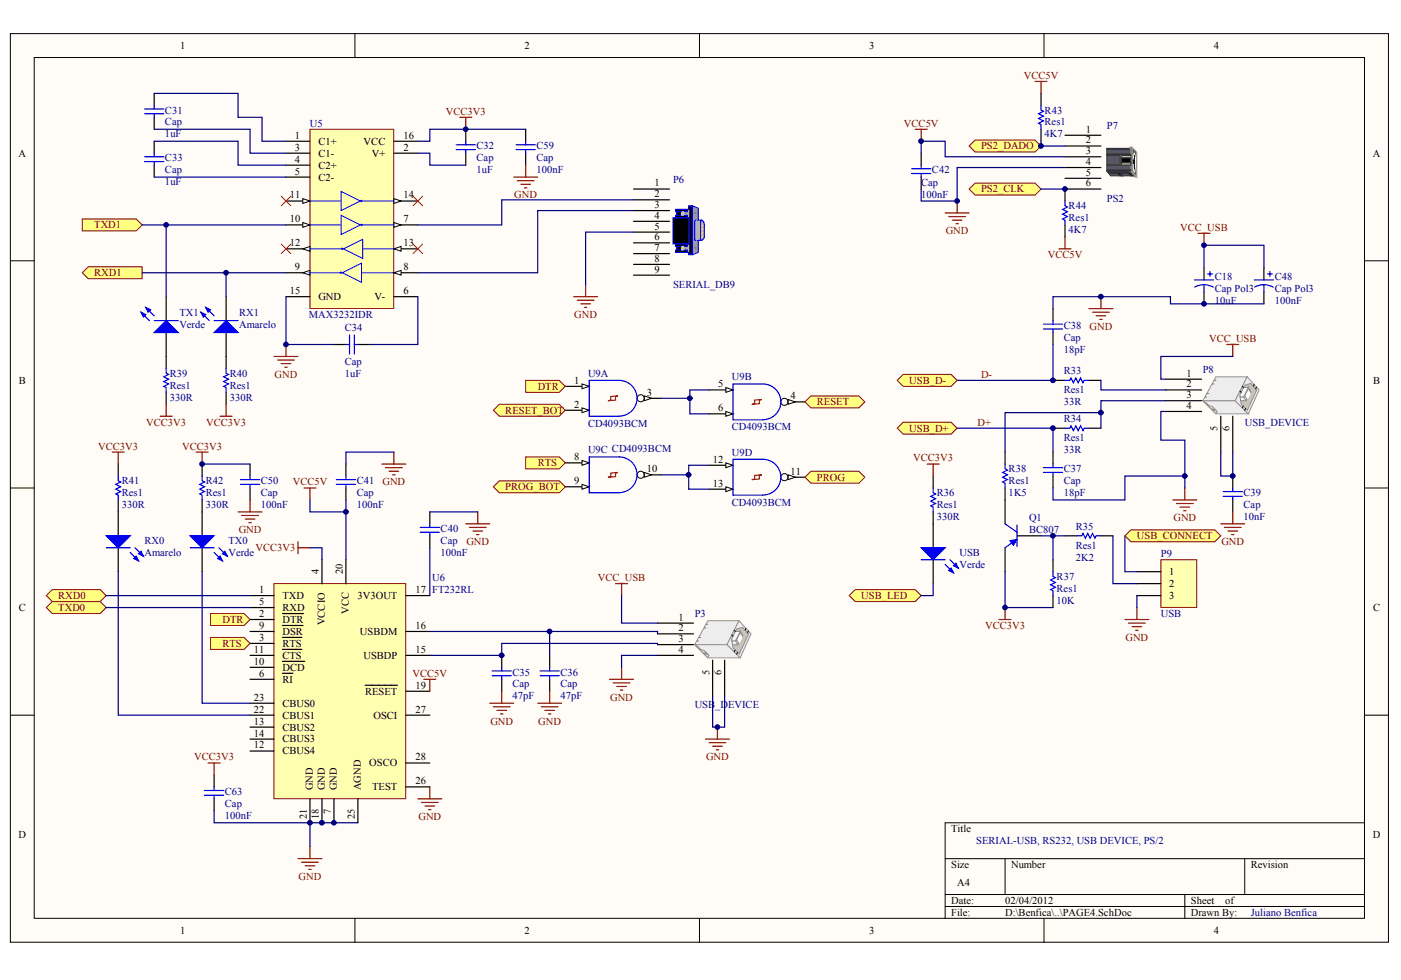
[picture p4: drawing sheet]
<svg xmlns="http://www.w3.org/2000/svg" width="289mm" height="202mm" viewBox="0 0 289 202" stroke-linecap="round" stroke-linejoin="round" font-family="sans-serif">
<defs><g id="words">
<g font-size="2.2">
<text x="37.1" y="10.1">1</text>
<text x="108.2" y="10.1">2</text>
<text x="179.2" y="10.1">3</text>
<text x="250.3" y="10.1">4</text>
<text x="60.8" y="28.6">1</text>
<text x="65.7" y="29.8">C1+</text>
<text x="75" y="29.8">VCC</text>
<text x="83.2" y="28.6">16</text>
<text x="224" y="27.4">1</text>
<text x="224" y="29.6">2</text>
<text x="3.8" y="32.3">A</text>
<text x="60.8" y="33.5">4</text>
<text x="60.8" y="31.1">3</text>
<text x="60.8" y="36">5</text>
<text x="65.7" y="34.8">C2+</text>
<text x="65.7" y="32.3">C1-</text>
<text x="76.7" y="32.3">V+</text>
<text x="83.2" y="31.1">2</text>
<text x="224" y="31.8">3</text>
<text x="224" y="34">4</text>
<text x="283.1" y="32.3">A</text>
<text x="59.7" y="40.9">11</text>
<text x="65.7" y="37.2">C2-</text>
<text x="83.2" y="40.9">14</text>
<text x="135" y="38.5">1</text>
<text x="135" y="40.7">2</text>
<text x="224" y="36.2">5</text>
<text x="224" y="38.5">6</text>
<text x="59.7" y="45.9">10</text>
<text x="83.2" y="45.9">7</text>
<text x="135" y="42.9">3</text>
<text x="135" y="45.1">4</text>
<text x="135" y="47.3">5</text>
<text x="59.7" y="50.8">12</text>
<text x="83.2" y="50.8">13</text>
<text x="135" y="49.6">6</text>
<text x="135" y="51.8">7</text>
<text x="60.8" y="55.7">9</text>
<text x="83.2" y="55.7">8</text>
<text x="135" y="54">8</text>
<text x="135" y="56.2">9</text>
<text x="59.7" y="60.7">15</text>
<text x="65.7" y="61.9">GND</text>
<text x="77.2" y="61.9">V-</text>
<text x="83.2" y="60.7">6</text>
<text x="244.7" y="77.7">1</text>
<text x="3.9" y="79.2">B</text>
<text x="118.4" y="79.2">1</text>
<text x="133.4" y="81.6">3</text>
<text x="148.1" y="79.9">5</text>
<text x="163" y="82.4">4</text>
<text x="244.7" y="79.9">2</text>
<text x="244.7" y="82.1">3</text>
<text x="283.2" y="79.2">B</text>
<text x="118.4" y="84.1">2</text>
<text x="148.1" y="84.8">6</text>
<text x="244.7" y="84.3">4</text>
<text x="118.4" y="94.9">8</text>
<text x="147" y="95.4">12</text>
<text x="118.4" y="99.9">9</text>
<text x="133.4" y="97.4">10</text>
<text x="147" y="100.4">13</text>
<text x="163" y="97.9">11</text>
<text x="241.1" y="118.6">1</text>
<text x="53.4" y="124.8">5</text>
<text x="53.4" y="122.3">1</text>
<text x="58.2" y="123.6">TXD</text>
<text x="73.7" y="123.6">3V3OUT</text>
<text x="85.7" y="122.3">17</text>
<text x="241.1" y="121.1">2</text>
<text x="241.1" y="123.6">3</text>
<text x="3.9" y="126">C</text>
<text x="53.4" y="129.7">9</text>
<text x="53.4" y="127.3">2</text>
<text x="58.2" y="126">RXD</text>
<text x="58.2" y="131">DSR</text>
<text x="58.2" y="128.5">DTR</text>
<text x="74.2" y="131">USBDM</text>
<text x="85.7" y="129.7">16</text>
<text x="139.9" y="128">1</text>
<text x="139.9" y="130.2">2</text>
<text x="283.2" y="126">C</text>
<text x="52.3" y="137.1">10</text>
<text x="52.3" y="134.7">11</text>
<text x="53.4" y="132.2">3</text>
<text x="58.2" y="135.9">CTS</text>
<text x="58.2" y="133.4">RTS</text>
<text x="75" y="135.9">USBDP</text>
<text x="85.7" y="134.7">15</text>
<text x="139.9" y="132.4">3</text>
<text x="139.9" y="134.7">4</text>
<text x="53.4" y="139.6">6</text>
<text x="58.2" y="140.8">RI</text>
<text x="58.2" y="138.4">DCD</text>
<text x="75.3" y="143.3">RESET</text>
<text x="85.7" y="142.1">19</text>
<text x="52.3" y="149.4">13</text>
<text x="52.3" y="147">22</text>
<text x="52.3" y="144.5">23</text>
<text x="58.2" y="148.2">CBUS1</text>
<text x="58.2" y="145.8">CBUS0</text>
<text x="77" y="148.2">OSCI</text>
<text x="85.7" y="147">27</text>
<text x="52.3" y="154.4">12</text>
<text x="52.3" y="151.9">14</text>
<text x="58.2" y="155.6">CBUS4</text>
<text x="58.2" y="150.7">CBUS2</text>
<text x="58.2" y="153.1">CBUS3</text>
<text x="76.2" y="158.1">OSCO</text>
<text x="85.7" y="161.8">26</text>
<text x="85.7" y="156.8">28</text>
<text x="76.8" y="163">TEST</text>
<text x="3.8" y="172.9">D</text>
<text x="196.2" y="171.6">Title</text>
<text x="283.1" y="172.9">D</text>
<text x="196.2" y="179">Size</text>
<text x="208.5" y="179">Number</text>
<text x="257.9" y="179">Revision</text>
<text x="197.4" y="182.7">A4</text>
<text x="196.2" y="186.4">Date:</text>
<text x="196.2" y="188.9">File:</text>
<text x="207.3" y="186.4">02/04/2012</text>
<text x="207.3" y="188.9">D:\Benfica\..\PAGE4.SchDoc</text>
<text x="245.6" y="186.4">Sheet</text>
<text x="245.6" y="188.9">Drawn By:</text>
<text x="252.7" y="186.4">of</text>
<text x="37.1" y="192.6">1</text>
<text x="108.2" y="192.6">2</text>
<text x="179.2" y="192.6">3</text>
<text x="250.3" y="192.6">4</text>
</g>
<g font-size="2.2" fill="#800000">
<text x="211.1" y="16.3">VCC5V</text>
<text x="91.9" y="23.7">VCC3V3</text>
<text x="186.4" y="26.1">VCC5V</text>
<text x="202.3" y="30.8">PS2_DADO</text>
<text x="106.1" y="40.9">GND</text>
<text x="202.3" y="39.7">PS2_CLK</text>
<text x="19.4" y="47.1">TXD1</text>
<text x="243.4" y="47.6">VCC_USB</text>
<text x="195" y="48.3">GND</text>
<text x="216.1" y="53.3">VCC5V</text>
<text x="19.4" y="57">RXD1</text>
<text x="118.4" y="65.6">GND</text>
<text x="224.7" y="68.1">GND</text>
<text x="249.3" y="70.5">VCC_USB</text>
<text x="56.6" y="77.9">GND</text>
<text x="202.3" y="77.9">D-</text>
<text x="110.9" y="80.4">DTR</text>
<text x="168.5" y="83.6">RESET</text>
<text x="187.5" y="79.2">USB_D-</text>
<text x="30.1" y="87.8">VCC3V3</text>
<text x="42.5" y="87.8">VCC3V3</text>
<text x="104.2" y="85.3">RESET_BOT</text>
<text x="187.5" y="89">USB_D+</text>
<text x="201.6" y="87.8">D+</text>
<text x="20.3" y="92.7">VCC3V3</text>
<text x="37.6" y="92.7">VCC3V3</text>
<text x="188.3" y="95.2">VCC3V3</text>
<text x="60.4" y="100.1">VCC5V</text>
<text x="78.9" y="100.1">GND</text>
<text x="104.2" y="101.1">PROG_BOT</text>
<text x="110.9" y="96.2">RTS</text>
<text x="168.5" y="99.1">PROG</text>
<text x="242" y="107.5">GND</text>
<text x="49.2" y="110">GND</text>
<text x="52.7" y="113.7">VCC3V3</text>
<text x="96.2" y="112.5">GND</text>
<text x="234.5" y="111.2">USB_CONNECT</text>
<text x="251.9" y="112.5">GND</text>
<text x="123.3" y="119.9">VCC_USB</text>
<text x="12" y="123.6">RXD0</text>
<text x="177.6" y="123.6">USB_LED</text>
<text x="12" y="126">TXD0</text>
<text x="45.9" y="128.5">DTR</text>
<text x="203.1" y="129.7">VCC3V3</text>
<text x="45.9" y="133.4">RTS</text>
<text x="232.1" y="132.2">GND</text>
<text x="85.1" y="139.6">VCC5V</text>
<text x="101.1" y="149.4">GND</text>
<text x="111" y="149.4">GND</text>
<text x="125.8" y="144.5">GND</text>
<text x="40" y="156.8">VCC3V3</text>
<text x="145.6" y="156.8">GND</text>
<text x="86.3" y="169.2">GND</text>
<text x="61.6" y="181.5">GND</text>
</g>
<g font-size="2.2" fill="#000080">
<text x="34" y="23.4">C31</text>
<text x="215.4" y="23.4">R43</text>
<text x="34" y="28.4">1uF</text>
<text x="34" y="25.9">Cap</text>
<text x="63.9" y="26.1">U5</text>
<text x="215.4" y="28.4">4K7</text>
<text x="215.4" y="25.9">Res1</text>
<text x="228.3" y="26.6">P7</text>
<text x="34" y="33.3">C33</text>
<text x="34" y="35.8">Cap</text>
<text x="98.3" y="35.8">1uF</text>
<text x="98.3" y="30.8">C32</text>
<text x="98.3" y="33.3">Cap</text>
<text x="110.6" y="35.8">100nF</text>
<text x="110.6" y="30.8">C59</text>
<text x="110.6" y="33.3">Cap</text>
<text x="192.2" y="35.8">C42</text>
<text x="34" y="38.2">1uF</text>
<text x="138.8" y="37.7">P6</text>
<text x="190" y="40.9">100nF</text>
<text x="190" y="38.5">Cap</text>
<text x="228.3" y="41.7">PS2</text>
<text x="220.4" y="43.2">R44</text>
<text x="220.4" y="45.6">Res1</text>
<text x="220.4" y="48.1">4K7</text>
<text x="138.8" y="59.4">SERIAL_DB9</text>
<text x="250.5" y="57.7">C18</text>
<text x="262.9" y="57.7">C48</text>
<text x="37" y="65.1">TX1</text>
<text x="49.3" y="65.1">RX1</text>
<text x="63.7" y="65.6">MAX3232IDR</text>
<text x="250.5" y="62.6">10uF</text>
<text x="250.5" y="60.2">Cap Pol3</text>
<text x="262.9" y="62.6">100nF</text>
<text x="262.9" y="60.2">Cap Pol3</text>
<text x="37" y="67.6">Verde</text>
<text x="49.3" y="67.6">Amarelo</text>
<text x="71.1" y="68.3">C34</text>
<text x="219.4" y="67.8">C38</text>
<text x="219.4" y="70.3">Cap</text>
<text x="35" y="77.7">R39</text>
<text x="47.4" y="77.7">R40</text>
<text x="71.1" y="77.7">1uF</text>
<text x="71.1" y="75.2">Cap</text>
<text x="121.3" y="77.7">U9A</text>
<text x="219.4" y="77.2">R33</text>
<text x="219.4" y="72.7">18pF</text>
<text x="248.1" y="76.9">P8</text>
<text x="35" y="82.6">330R</text>
<text x="35" y="80.1">Res1</text>
<text x="47.4" y="82.6">330R</text>
<text x="47.4" y="80.1">Res1</text>
<text x="150.9" y="78.4">U9B</text>
<text x="219.4" y="83.6">33R</text>
<text x="219.4" y="81.1">Res1</text>
<text x="121.3" y="88">CD4093BCM</text>
<text x="150.9" y="88.8">CD4093BCM</text>
<text x="219.4" y="87.1">R34</text>
<text x="256.7" y="87.8">USB_DEVICE</text>
<text x="121.3" y="93.5">U9C CD4093BCM</text>
<text x="150.9" y="94">U9D</text>
<text x="219.4" y="93.5">33R</text>
<text x="219.4" y="91">Res1</text>
<text x="25.1" y="99.9">R41</text>
<text x="42.4" y="99.9">R42</text>
<text x="53.8" y="99.9">C50</text>
<text x="73.6" y="99.9">C41</text>
<text x="208" y="97.4">R38</text>
<text x="208" y="99.9">Res1</text>
<text x="219.4" y="97.4">C37</text>
<text x="219.4" y="99.9">Cap</text>
<text x="25.1" y="104.8">330R</text>
<text x="25.1" y="102.3">Res1</text>
<text x="42.4" y="104.8">330R</text>
<text x="42.4" y="102.3">Res1</text>
<text x="53.8" y="104.8">100nF</text>
<text x="53.8" y="102.3">Cap</text>
<text x="73.6" y="104.8">100nF</text>
<text x="73.6" y="102.3">Cap</text>
<text x="150.9" y="104.3">CD4093BCM</text>
<text x="193.2" y="107.3">330R</text>
<text x="193.2" y="102.3">R36</text>
<text x="193.2" y="104.8">Res1</text>
<text x="208" y="102.3">1K5</text>
<text x="212.2" y="107.5">Q1</text>
<text x="219.4" y="102.3">18pF</text>
<text x="256.5" y="107.3">10nF</text>
<text x="256.5" y="102.3">C39</text>
<text x="256.5" y="104.8">Cap</text>
<text x="29.8" y="112.2">RX0</text>
<text x="47.1" y="112.2">TX0</text>
<text x="90.9" y="109.7">C40</text>
<text x="90.9" y="112.2">Cap</text>
<text x="212.2" y="110">BC807</text>
<text x="221.9" y="109.2">R35</text>
<text x="221.9" y="113.2">Res1</text>
<text x="29.8" y="114.7">Amarelo</text>
<text x="47.1" y="114.7">Verde</text>
<text x="89.1" y="119.9">U6</text>
<text x="90.9" y="114.7">100nF</text>
<text x="197.9" y="114.7">USB</text>
<text x="197.9" y="117.1">Verde</text>
<text x="217.9" y="119.6">R37</text>
<text x="221.9" y="115.7">2K2</text>
<text x="239.4" y="114.9">P9</text>
<text x="89.1" y="122.3">FT232RL</text>
<text x="217.9" y="124.5">10K</text>
<text x="217.9" y="122.1">Res1</text>
<text x="143.3" y="127.3">P3</text>
<text x="239.4" y="127.3">USB</text>
<text x="105.7" y="139.3">C35</text>
<text x="105.7" y="141.8">Cap</text>
<text x="115.6" y="139.3">C36</text>
<text x="115.6" y="141.8">Cap</text>
<text x="105.7" y="144.3">47pF</text>
<text x="115.6" y="144.3">47pF</text>
<text x="143.3" y="146">USB_DEVICE</text>
<text x="46.4" y="164">C63</text>
<text x="46.4" y="166.5">Cap</text>
<text x="46.4" y="168.9">100nF</text>
<text x="201.3" y="174.1">SERIAL-USB, RS232, USB DEVICE, PS/2</text>
<text x="257.9" y="188.9">Juliano Benfica</text>
</g>
<g font-size="2.1">
<text x="251.1" y="88.9" transform="rotate(-90 251.1 88.9)">5</text>
<text x="253.6" y="88.9" transform="rotate(-90 253.6 88.9)">6</text>
<text x="65.7" y="118.4" transform="rotate(-90 65.7 118.4)">4</text>
<text x="70.7" y="118.4" transform="rotate(-90 70.7 118.4)">20</text>
<text x="67" y="129" transform="rotate(-90 67 129)">VCCIO</text>
<text x="71.9" y="126.7" transform="rotate(-90 71.9 126.7)">VCC</text>
<text x="146.3" y="139.3" transform="rotate(-90 146.3 139.3)">5</text>
<text x="148.8" y="139.3" transform="rotate(-90 148.8 139.3)">6</text>
<text x="64.5" y="163.1" transform="rotate(-90 64.5 163.1)">GND</text>
<text x="67" y="163.1" transform="rotate(-90 67 163.1)">GND</text>
<text x="68.2" y="167.9" transform="rotate(-90 68.2 167.9)">7</text>
<text x="69.4" y="163.1" transform="rotate(-90 69.4 163.1)">GND</text>
<text x="74.4" y="163.1" transform="rotate(-90 74.4 163.1)">AGND</text>
<text x="63.3" y="169" transform="rotate(-90 63.3 169)">21</text>
<text x="65.7" y="169" transform="rotate(-90 65.7 169)">18</text>
<text x="73.2" y="169" transform="rotate(-90 73.2 169)">25</text>
</g>
</g></defs>
<g fill="#fffcf8" stroke="#000" stroke-width=".21">
<path d="M2.1 6.9h284.2v187.5h-284.2z"/>
<path d="M7.1 11.9h274.3v177.5h-274.3z"/>
</g>
<g fill="none" stroke="#000" stroke-width=".21">
<path d="M73.2 6.9v5M144.2 6.9v5M215.3 6.9v5M2.1 53.8h5M281.4 53.8h5M2.1 100.7h5M281.4 100.7h5M2.1 147.5h5M281.4 147.5h5M194.9 177.1h86.5M207.3 177.1v7.4M256.7 177.1v7.4"/>
<path d="M281.4 169.7h-86.5v19.7M73.2 189.4v5M144.2 189.4v5M194.9 184.5h86.5M194.9 187h86.5M215.3 189.4v5M244.3 184.5v4.9"/>
</g>
<path d="M63.9 26.7h17.3v36.9h-17.3z" fill="#ffffb0" stroke="#800000" stroke-width=".21"/>
<path d="M81.2 51.3h5" fill="none" stroke="#000" stroke-width=".25"/>
<path d="M81.2 51.3l1.5-.5v1z" fill="#fffcf8" stroke="#000" stroke-width=".21"/>
<path d="M59 46.4h4.9" fill="none" stroke="#000" stroke-width=".25"/>
<path d="M62.4 45.9l1.5 .5-1.5 .5z" fill="#fffcf8" stroke="#000" stroke-width=".21"/>
<path d="M59 41.5h4.9" fill="none" stroke="#000" stroke-width=".25"/>
<path d="M62.4 41l1.5 .5-1.5 .5z" fill="#fffcf8" stroke="#000" stroke-width=".21"/>
<path d="M81.2 56.3h5" fill="none" stroke="#000" stroke-width=".25"/>
<path d="M81.2 56.3l1.5-.5v1z" fill="#fffcf8" stroke="#000" stroke-width=".21"/>
<path d="M59 51.3h4.9" fill="none" stroke="#000" stroke-width=".25"/>
<path d="M62.4 51.3l1.5-.5v1z" fill="#fffcf8" stroke="#000" stroke-width=".21"/>
<path d="M59 56.3h4.9" fill="none" stroke="#000" stroke-width=".25"/>
<path d="M62.4 56.3l1.5-.5v1z" fill="#fffcf8" stroke="#000" stroke-width=".21"/>
<path d="M81.2 41.5h5" fill="none" stroke="#000" stroke-width=".25"/>
<path d="M81.2 41l1.5 .5-1.5 .5z" fill="#fffcf8" stroke="#000" stroke-width=".21"/>
<path d="M81.2 46.4h5" fill="none" stroke="#000" stroke-width=".25"/>
<path d="M81.2 45.9l1.5 .5-1.5 .5z" fill="#fffcf8" stroke="#000" stroke-width=".21"/>
<g fill="none" stroke="#000" stroke-width=".25">
<path d="M31.8 19.3v2.4M31.8 24.2v2.5M31.8 29.1v2.5M31.8 34.1v2.4M59 29.1h4.9M59 34.1h4.9M59 31.6h4.9M59 36.5h4.9M81.2 29.1h5M81.2 31.6h5M96.1 26.7v2.4M96.1 31.6v2.5"/>
<path d="M59 61.2h4.9M68.9 71.1h2.4M73.8 71.1h2.5M81.2 61.2h5"/>
</g>
<g fill="none" stroke="#00f" stroke-width=".21">
<path d="M70.4 39.5l3.9 2-3.9 1.9zM63.7 56.3h6.4M63.9 51.3h6.5M63.9 41.5h6.5M63.9 46.4h6.5M70.4 44.4l3.9 2-3.9 2zM70.6 56.3l4-2v3.9zM70.8 51.3l4-1.9v3.9zM74.6 56.3h6.4M74.8 51.3h6.4M74.8 41.5h6.4M74.8 46.4h6.4"/>
<circle cx="70.3" cy="56.2" r=".14"/>
<circle cx="70.6" cy="51.3" r=".14"/>
<circle cx="74.5" cy="41.4" r=".14"/>
<circle cx="74.5" cy="46.4" r=".14"/>
</g>
<g fill="none" stroke="#00f" stroke-width=".25">
<path d="M29.8 22.5h4M29.8 23.5h4M29.8 32.3h4M29.8 33.3h4M31.8 21.7v.8M31.8 23.5v.7M31.8 31.6v.7M31.8 33.3v.8M94.1 29.9h3.9M94.1 30.9h3.9M96.1 29.1v.8M96.1 30.9v.7"/>
<path d="M71.3 71.1h.8M72.1 69.1v3.9M73.1 69.1v3.9M73.1 71.1h.7"/>
</g>
<path d="M31.8 19.3h17.3v4.9h4.9v4.9h5M31.8 29.1h17.3v5h9.9M31.8 26.7h19.8v4.9h7.4M31.8 36.5h27.2M86.2 31.6h2.4v2.5h7.5M59 61.2v9.9h9.9M86.2 61.2v9.9h-9.9" fill="none" stroke="#000080" stroke-width=".25"/>
<path d="M17 45.2h11.1l1.2 1.2-1.2 1.2h-11.1z" fill-rule="evenodd" fill="#ffff80" stroke="#800000" stroke-width=".21"/>
<path d="M94.8 24.2h2.5M96.1 24.2v2.5M56.5 73.5h5M57.3 74.3h3.4M58 75h2M58.7 75.7h.5M59 71.1v2.4" fill="none" stroke="#800000" stroke-width=".25"/>
<path d="M17 56.3l1.2-1.3h11.1v2.5h-11.1z" fill-rule="evenodd" fill="#ffff80" stroke="#800000" stroke-width=".21"/>
<g fill="none" stroke="#800000" stroke-width=".25">
<path d="M126.9 120.4h2.5M128.2 120.4v2.5M128.2 137.7v2.4M101 145h4.9M101.7 145.8h3.5M102.5 146.5h2M103.2 147.3h.5M103.5 142.6v2.4M110.9 145h4.9M111.6 145.8h3.5M112.4 146.5h1.9M113.1 147.3h.5"/>
<path d="M113.4 142.6v2.4M125.7 140.1h5M126.5 140.9h3.4M127.2 141.6h2M127.9 142.3h.5"/>
</g>
<path d="M103.5 135.2v2.5M113.4 135.2v2.5M103.5 140.1v2.5M113.4 140.1v2.5" fill="none" stroke="#000" stroke-width=".25"/>
<path d="M101.5 138.4h3.9M101.5 139.4h3.9M103.5 137.7v.7M103.5 139.4v.7M111.4 138.4h3.9M111.4 139.4h3.9M113.4 137.7v.7M113.4 139.4v.7" fill="none" stroke="#00f" stroke-width=".25"/>
<path d="M228.3 30.6h5.1v1.2h-5.1z" fill="#4d4d5c" stroke="#323543" stroke-width=".21"/>
<path d="M228.3 30.6h4.9v.2h-4.9z" fill="#000" stroke="#323543" stroke-width=".21"/>
<path d="M231.2 31.8h2v.8h-2z" fill="#c0c0c0" stroke="#323543" stroke-width=".21"/>
<path d="M228.3 34.1h5.1v1.2h-5.1z" fill="#4d4d5c" stroke="#323543" stroke-width=".21"/>
<path d="M233.5 30.4l1 1v5.1l-1-1z" fill-rule="evenodd" fill="#4d4d5c" stroke="#beb5b2" stroke-width=".21"/>
<path d="M233.9 31.6a7.9 7.9 0 0 1 0 3.9 7.9 7.9 0 0 1 0-3.9z" fill="#4d4d5c" stroke="#000" stroke-width=".21"/>
<path d="M228.3 35.3h4.7l1 1h-5z" fill-rule="evenodd" fill="#4d4d5c" stroke="#323543" stroke-width=".21"/>
<path d="M233 30.4h.5v5.1h-.5v-.2h.2v-4.7h-.2z" fill-rule="evenodd" fill="#323543" stroke="#918e92" stroke-width=".21"/>
<path d="M233.7 32.8l.2-1.2a6.6 6.6 0 0 1 0 3.9l-.2-1.6" fill="none" stroke="#fff" stroke-width=".21"/>
<path d="M234 32.1v.2M234 32.6v.2M234 33.1v.2M234 33.6v.2M234 34.1v.2M234 34.6v.2" fill="none" stroke="#000" stroke-width=".21"/>
<path d="M228.3 31.8h2.7v2.2h-2.7z" fill="#4d4d5c" stroke="#323543" stroke-width=".21"/>
<path d="M228.3 31.8h4.9v.3h-4.9z" fill="#000" stroke="#323543" stroke-width=".21"/>
<path d="M231 32.1h.2v1.9h-.2z" fill="#4d4d5c" stroke="#4d4d5c" stroke-width=".21"/>
<path d="M231.2 33.6h2v.4h-2z" fill="#c0c0c0" stroke="#323543" stroke-width=".21"/>
<path d="M228.3 35.1h4.9v.2h-4.9zM231.2 32.6h2v.9h-2z" fill="#000" stroke="#323543" stroke-width=".21"/>
<path d="M233 35.5h.5l1 1h-.5z" fill-rule="evenodd" fill="#4d4d5c" stroke="#b0a6a6" stroke-width=".21"/>
<g fill="#000" stroke="#323543" stroke-width=".21">
<path d="M230.3 35.5h.5l.7 .8h-.5z" fill-rule="evenodd"/>
<path d="M232.5 35.5h.5l.7 .8h-.5z" fill-rule="evenodd"/>
<path d="M228.5 35.5h4.5l.2 .3h-4.4z" fill-rule="evenodd"/>
</g>
<path d="M219.6 27.9h7.4M219.6 30.1h7.4M219.6 32.3h7.4M219.6 34.6h7.4M219.6 36.8h7.4M219.6 39h7.4" fill="none" stroke="#000" stroke-width=".25"/>
<path d="M142.8 42.5l1.2 .4v9.2l-1.2 .5z" fill-rule="evenodd" fill="#a0a0a0" stroke="#00f" stroke-width=".21"/>
<path d="M143.5 45.4h1.2v4.2h-1.2z" fill="#b0b0b0" stroke="#00f" stroke-width=".21"/>
<path d="M138.8 44.9h3.2v5.4h-3.2zM139.6 50.3h2.4v1.7h-2.4zM139.6 43.2h2.4v1.7h-2.4zM142 42.5h.7v10h-.7z" fill="#000" stroke="#00f" stroke-width=".21"/>
<g fill="#c0c0c0" stroke="#b2acb0" stroke-width=".21">
<path d="M140.5 50.8h1.3v-.2h.2v1.2h-.2v-.2h-1.3v-.3h1.3v-.2h-1.3z" fill-rule="evenodd"/>
<path d="M140.5 43.7h1.3v-.3h.2v1.3h-.2v-.3h-1.3v-.2h1.3v-.3h-1.3z" fill-rule="evenodd"/>
</g>
<g fill="none" stroke="#808080" stroke-width=".21">
<circle cx="143.4" cy="51.1" r=".16"/>
<circle cx="143.4" cy="43.9" r=".16"/>
</g>
<path d="M139.3 51.6h2.5v.4h-2.5zM139.3 50.3h2.5v.5h-2.5zM139.3 44.4h2.5v.5h-2.5zM139.3 43.2h2.5v.5h-2.5z" fill="#000" stroke="#00f" stroke-width=".21"/>
<path d="M140.6 50.9l.3-.1 .1 .2-.1 .6-.4-.2zM140.6 43.8l.3-.1 .1 .2-.1 .5-.4-.1z" fill="none" stroke="#c0c0c0" stroke-width=".21"/>
<g fill="#c0c0c0" stroke="#c0c0c0" stroke-width=".21">
<path d="M140.5 43.9h.5v.3h-.5z"/>
<path d="M140.5 51.1h.5v.2h-.5z"/>
</g>
<g fill="#b0b0b0" stroke="#b0b0b0" stroke-width=".21">
<path d="M144.9 45.7a.42 .42 0 0 1 .3 .4 .42 .42 0 0 1-.3 .5l-.2-.5z"/>
<path d="M144.6 45.5a.42 .42 0 0 1 .4 .4 .42 .42 0 0 1-.4 .4l-.1-.4z"/>
<path d="M144.6 48.7a.42 .42 0 0 1 .4 .4 .42 .42 0 0 1-.4 .4l-.1-.4z"/>
<path d="M144.9 48.4a.42 .42 0 0 1 .3 .5 .42 .42 0 0 1-.3 .4l-.2-.4z"/>
<path d="M144.5 45.9h.7v2.9h-.7z"/>
</g>
<path d="M144.7 45.4l.3 .3v3.7l-.3 .2z" fill-rule="evenodd" fill="#b0b0b0" stroke="#b0b0b0" stroke-width=".21"/>
<path d="M144.5 48.9h.2v.2h-.2z" fill="#909100" stroke="#e7ec73" stroke-width=".21"/>
<path d="M144.5 48.6h.5v.2h-.5z" fill="#a5a069" stroke="#e7ec73" stroke-width=".21"/>
<path d="M144.5 48.1h.2v.2h-.2z" fill="#909100" stroke="#e7ec73" stroke-width=".21"/>
<path d="M144.5 47.9h.5v.2h-.5z" fill="#a5a069" stroke="#e7ec73" stroke-width=".21"/>
<path d="M144.5 47.4h.2v.2h-.2z" fill="#909100" stroke="#e7ec73" stroke-width=".21"/>
<path d="M144.5 47.1h.5v.3h-.5z" fill="#a5a069" stroke="#e7ec73" stroke-width=".21"/>
<path d="M144.5 46.6h.2v.3h-.2z" fill="#909100" stroke="#e7ec73" stroke-width=".21"/>
<path d="M144.5 46.4h.5v.2h-.5z" fill="#a5a069" stroke="#e7ec73" stroke-width=".21"/>
<path d="M144.5 45.9h.2v.2h-.2z" fill="#909100" stroke="#e7ec73" stroke-width=".21"/>
<g fill="#b0b0b0" stroke="#b0b0b0" stroke-width=".21">
<path d="M143.6 45.7a.42 .42 0 0 1 .4 .4 .42 .42 0 0 1-.4 .5l-.1-.5z"/>
<path d="M143.4 45.5a.42 .42 0 0 1 .3 .4 .42 .42 0 0 1-.3 .4l-.2-.4z"/>
<path d="M143.6 48.4a.42 .42 0 0 1 .4 .5 .42 .42 0 0 1-.4 .4l-.1-.4z"/>
<path d="M143.2 45.9h.8v2.9h-.8z"/>
<path d="M143.4 48.7a.42 .42 0 0 1 .3 .4 .42 .42 0 0 1-.3 .4l-.2-.4z"/>
</g>
<path d="M143.5 45.4l.3 .3v3.7l-.3 .2z" fill-rule="evenodd" fill="#b0b0b0" stroke="#b0b0b0" stroke-width=".21"/>
<path d="M143.5 45.4l-.2 .3v3.7l.2 .2M144.5 45.5h.2l.4 .2 .1 .5v2.8l-.5 .6-.2-.2z" fill="none" stroke="#00f" stroke-width=".21"/>
<g fill="none" stroke="#000" stroke-width=".25">
<path d="M130.7 39h7.4M130.7 41.2h7.4M130.7 43.4h7.4M130.7 45.7h7.4M130.7 47.9h7.4M130.7 50.1h7.4M130.7 52.3h7.4M130.7 54.5h7.4M130.7 56.8h7.4M217.2 78.5h2.4M217.2 63.7v2.4M217.2 68.6v2.5"/>
<path d="M224.6 78.5h2.4M192.4 98.2v2.5M207.3 93.3v2.4M217.2 88.3h2.4M217.2 93.3v2.4M217.2 98.2v2.5M224.6 88.3h2.4M254.2 98.2v2.5M192.4 105.6v7.4M192.4 115.5v4.9M207.3 100.7v7.4M207.3 113v4.9"/>
<path d="M209.7 110.5h5M217.2 115.5v2.4M219.6 110.5h2.5M227 110.5h2.5M254.2 103.1v2.5M217.2 122.9v2.4"/>
</g>
<g fill="none" stroke="#00f" stroke-width=".25">
<path d="M215.2 66.9h3.9M215.2 67.9h3.9M217.2 66.1v.8M217.2 67.9v.7M219.6 78.5h1l.3-.5 .5 1 .5-1 .4 1 .5-1 .5 1 .3-.5h1M207.3 95.7v1l.5 .3-1 .4 1 .5-1 .5 1 .5-1 .5 .5 .3v1M215.2 96.5h3.9M215.2 97.4h3.9M217.2 95.7v.8M217.2 97.4v.8M219.6 88.3h1l.3-.5 .5 1 .5-1 .4 1 .5-1 .5 1 .3-.5h1M190 115.5h4.9"/>
<path d="M192.4 100.7v.9l.5 .3-1 .5 1 .5-1 .5 1 .5-1 .5 .5 .2v1M194.9 116.4l1.7 1.8M195.9 115.5l1.7 1.7M207.3 108.1l2.4 1.7M209 111.8l-1.7 1.2M209.7 108.3v4.4M217.2 117.9v1l.5 .3-1 .4 1 .5-1 .5 1 .5-1 .5 .5 .3v1M222.1 110.5h1l.2-.5 .5 1 .5-1 .5 1 .5-1 .5 1 .3-.5h.9M252.3 101.4h3.9M252.3 102.4h3.9M254.2 100.7v.7M254.2 102.4v.7"/>
</g>
<g fill="#00f" stroke="#00f" stroke-width=".25">
<path d="M190 113h4.9l-2.5 2.5z"/>
<path d="M195.7 117.7l.5-.5 .4 1z"/>
<path d="M196.6 116.7l.5-.5 .5 1z"/>
</g>
<path d="M208.3 111.5l1.4-.2-.7 1.2z" fill="#00f" stroke="#00f" stroke-width=".21"/>
<g fill="#ededed" stroke="#918e92" stroke-width=".21">
<path d="M143.3 133h6.6l2.8 2.7h-6.7z" fill-rule="evenodd"/>
<path d="M146 128h6.4l-2.5 5h-6.6z" fill-rule="evenodd"/>
<path d="M152.4 128l2.5 2.7-2.2 5-2.8-2.7z" fill-rule="evenodd"/>
</g>
<path d="M151.9 129.8l1.2-.4 1.3 1.3-1.9 4.2-1.3-1.2-.3-2z" fill-rule="evenodd" fill="#c0c0c0" stroke="#918e92" stroke-width=".21"/>
<path d="M152.7 130.5l.4 .7-.7 1.5-.5-.7z" fill-rule="evenodd" fill="#fff" stroke="#fff" stroke-width=".21"/>
<g fill="#f7f7f7" stroke="#918e92" stroke-width=".21">
<path d="M152.7 130.3v.2l-1 1.7z" fill-rule="evenodd"/>
<path d="M151.7 132.2l.2-.2 .5 .7-.2 .3z" fill-rule="evenodd"/>
<path d="M152.7 130.3l.4 .7v.2l-.4-.7z" fill-rule="evenodd"/>
<path d="M151.7 130.3h1l-1 1.9h-.7l-.1-.5z" fill-rule="evenodd"/>
<path d="M151 132.2h.7l.5 .8h-1.1z" fill-rule="evenodd"/>
</g>
<path d="M150.9 131l.3 .2M151.4 130l.3 .3M151.6 134.1l-.2 .3M152.1 134.6l-.2 .3M153.8 129.6l-.1 .4M154.3 130.2l-.1 .3" fill="none" stroke="#000" stroke-width=".21"/>
<path d="M143.8 132.2h.2M144.2 131.5h.2M145.3 129.5h.2M145.7 128.8h.3" fill="none" stroke="#808080" stroke-width=".25"/>
<path d="M143.5 133.2l1 .8 .7 .2 1 1-.2 .5z" fill-rule="evenodd" fill="#e0e0e0" stroke="#918e92" stroke-width=".21"/>
<path d="M145.2 134.7h.3l.2 .2h-.2z" fill-rule="evenodd" fill="#808080" stroke="#918e92" stroke-width=".21"/>
<path d="M135.6 128.5h7.4M135.6 130.7h7.4M135.6 133h7.4M135.6 135.2h7.4M147 136.2v7.4M149.4 136.2v7.4" fill="none" stroke="#000" stroke-width=".25"/>
<g fill="#ededed" stroke="#918e92" stroke-width=".21">
<path d="M248.1 82.7h6.6l2.7 2.7h-6.6z" fill-rule="evenodd"/>
<path d="M250.8 77.7h6.4l-2.5 5h-6.6z" fill-rule="evenodd"/>
<path d="M257.2 77.7l2.5 2.7-2.3 5-2.7-2.7z" fill-rule="evenodd"/>
</g>
<path d="M256.7 79.4l1.2-.3 1.3 1.3-2 4.2-1.2-1.2-.3-2z" fill-rule="evenodd" fill="#c0c0c0" stroke="#918e92" stroke-width=".21"/>
<path d="M257.4 80.2l.5 .7-.7 1.5-.5-.7z" fill-rule="evenodd" fill="#fff" stroke="#fff" stroke-width=".21"/>
<g fill="#f7f7f7" stroke="#918e92" stroke-width=".21">
<path d="M257.4 79.9v.3l-.9 1.7z" fill-rule="evenodd"/>
<path d="M256.5 81.9l.2-.2 .5 .7-.3 .3z" fill-rule="evenodd"/>
<path d="M257.4 79.9l.5 .8v.2l-.5-.7z" fill-rule="evenodd"/>
<path d="M256.5 79.9h.9l-.9 2h-.7l-.1-.5z" fill-rule="evenodd"/>
<path d="M255.8 81.9h.7l.4 .8h-1z" fill-rule="evenodd"/>
</g>
<path d="M256.2 79.7l.3 .2M258.6 79.3l-.1 .4M259.1 79.8l-.1 .4M255.7 80.7l.3 .2M256.4 83.8l-.2 .3M256.9 84.3l-.2 .3" fill="none" stroke="#000" stroke-width=".21"/>
<path d="M250.1 79.2h.2M250.5 78.5h.2M248.6 81.9h.2M249 81.2h.2" fill="none" stroke="#808080" stroke-width=".25"/>
<path d="M248.3 82.9l1 .7 .7 .3 1 1-.2 .5z" fill-rule="evenodd" fill="#e0e0e0" stroke="#918e92" stroke-width=".21"/>
<path d="M250 84.4h.3l.2 .2h-.2z" fill-rule="evenodd" fill="#808080" stroke="#918e92" stroke-width=".21"/>
<path d="M240.4 78.2h7.4M240.4 80.4h7.4M240.4 82.7h7.4M240.4 84.9h7.4M251.8 85.9v7.4M254.2 85.9v7.4" fill="none" stroke="#000" stroke-width=".25"/>
<path d="M227 78.5v1.9h13.4M254.2 73.5h-14.8v4.7h1M240.4 82.7h-13.4v5.6M240.4 84.9h-1v5.9h4.9v7.4M251.8 93.3v4.9h2.4v-4.9M88.6 130.3h47v.4M113.4 130.3v4.9M128.2 122.9v5.6h7.4M135.6 133v-.3h-32.1v2.5h-14.9M135.6 135.2h-7.4v2.5M147 143.6v6.4h2.4v-6.4" fill="none" stroke="#000080" stroke-width=".25"/>
<g fill="none" stroke="#800000" stroke-width=".25">
<path d="M224.6 63.7h4.9M225.3 64.4h3.5M226.1 65.1h1.9M226.8 65.9h.5M227 61.2v2.5M253 71.1h2.5M254.2 71.1v2.4M241.9 103.1h4.9M242.6 103.9h3.5M243.4 104.6h1.9M244.1 105.3h.5M244.3 100.7v2.4"/>
<path d="M251.8 108.1h4.9M252.5 108.8h3.5M253.2 109.5h2M254 110.3h.5M254.2 105.6v2.5M145.5 152.4h4.9M146.2 153.2h3.5M147 153.9h1.9M147.7 154.7h.5M148 150v2.4"/>
</g>
<path d="M239.4 115.5h7.4v9.8h-7.4z" fill="#ffffb0" stroke="#800000" stroke-width=".21"/>
<path d="M234.5 117.9h4.9M234.5 120.4h4.9M234.5 122.9h4.9" fill="none" stroke="#000" stroke-width=".25"/>
<path d="M217.2 71.1v7.4h-19.8M197.4 88.3h19.8v5M207.3 117.9v7.4h9.9M214.7 110.5h4.9M217.2 100.7v2.4h14.8v-4.9h12.3v2.5M217.2 110.5v5M229.5 110.5v9.9h5M234.5 122.9v2.4" fill="none" stroke="#000080" stroke-width=".25"/>
<path d="M191.2 95.7h2.5M192.4 95.7v2.5M206 127.8h2.5M207.3 125.3v2.5M232 127.8h4.9M232.7 128.5h3.5M233.5 129.3h1.9M234.2 130h.5M234.5 125.3v2.5" fill="none" stroke="#800000" stroke-width=".25"/>
<path d="M175.1 122.9l1.3-1.3h12.3l1.3 1.3-1.3 1.2h-12.3z" fill-rule="evenodd" fill="#ffff80" stroke="#800000" stroke-width=".21"/>
<path d="M29.3 46.4h29.7M29.3 56.3h29.7M34.3 46.4v14.8M46.6 56.3v4.9M130.7 43.4h-19.8v12.9h-24.7M130.7 47.9h-9.9v10.8M130.7 41.2h-27.2v5.2h-17.3M192.4 120.4v2.5h-2.4" fill="none" stroke="#000080" stroke-width=".25"/>
<path d="M120.8 58.7v2.5M118.3 61.2h4.9M119 61.9h3.5M119.8 62.7h2M120.5 63.4h.5M33 85.9h2.5M34.3 83.4v2.5M45.4 85.9h2.5M46.6 83.4v2.5" fill="none" stroke="#800000" stroke-width=".25"/>
<path d="M58 40.5l2 2M58 50.3l2 2M60 40.5l-2 2M60 50.3l-2 2M85.2 40.5l2 2M85.2 50.3l2 2M87.2 40.5l-2 2M87.2 50.3l-2 2" fill="none" stroke="#f00" stroke-width=".21"/>
<path d="M34.3 61.2v4.9M34.3 68.6v7.4M46.6 61.2v4.9M46.6 68.6v7.4M24.4 95.7v2.5M34.3 80.9v2.5M41.7 95.7v2.5M46.6 80.9v2.5M24.4 103.1v7.4M24.4 113v4.9M41.7 103.1v7.4M41.7 113v4.9" fill="none" stroke="#000" stroke-width=".25"/>
<g fill="#00f" stroke="#00f" stroke-width=".25">
<path d="M44.2 68.6l2.4-2.5 2.5 2.5z"/>
<path d="M42.4 63.4l1 .5-.5 .5z"/>
<path d="M41.4 64.4l1 .5-.5 .5z"/>
<path d="M31.8 68.6l2.5-2.5 2.4 2.5z"/>
<path d="M30.1 63.4l1 .5-.5 .5z"/>
<path d="M29.1 64.4l1 .5-.5 .5z"/>
<path d="M21.9 110.5h5l-2.5 2.5z"/>
<path d="M27.6 115.2l.5-.5 .5 1z"/>
<path d="M28.6 114.2l.5-.5 .5 1z"/>
<path d="M39.2 110.5h5l-2.5 2.5z"/>
<path d="M44.9 115.2l.5-.5 .5 1z"/>
<path d="M45.9 114.2l.5-.5 .5 1z"/>
</g>
<g fill="none" stroke="#00f" stroke-width=".25">
<path d="M29.1 64.4l1.7 1.7M30.1 63.4l1.7 1.7M31.8 66.1h4.9M34.3 76v1l.5 .2-1 .5 1 .5-1 .5 1 .5-1 .5 .5 .2v1M41.4 64.4l1.8 1.7M42.4 63.4l1.8 1.7M44.2 66.1h4.9M46.6 76v1l.5 .2-1 .5 1 .5-1 .5 1 .5-1 .5 .5 .2v1M24.4 98.2v1l.5 .2-1 .5 1 .5-1 .5 1 .5-1 .5 .5 .2v1M41.7 98.2v1l.5 .2-1 .5 1 .5-1 .5 1 .5-1 .5 .5 .2v1M21.9 113h5M26.9 114l1.7 1.7"/>
<path d="M27.8 113l1.8 1.7M39.2 113h5M44.2 114l1.7 1.7M45.1 113l1.8 1.7"/>
</g>
<path d="M56.5 120.4h27.2v44.4h-27.2z" fill="#ffffb0" stroke="#800000" stroke-width=".21"/>
<g fill="none" stroke="#000" stroke-width=".25">
<path d="M66.4 115.5v4.9M71.3 115.5v4.9M88.6 105.6v2.5M88.6 110.5v2.5M51.6 125.3h4.9M51.6 130.3h4.9M51.6 137.7h4.9M51.6 135.2h4.9M51.6 122.9h4.9M51.6 127.8h4.9M51.6 132.7h4.9M58.2 138.9h2.2"/>
<path d="M58.2 129h4.3M58.2 136.4h4.6M58.2 134h4M58.2 126.6h4.4M58.2 131.5h4M83.7 130.3h4.9M83.7 135.2h4.9M83.7 122.9h4.9M51.6 140.1h4.9M51.6 154.9h4.9M51.6 150h4.9M51.6 152.4h4.9"/>
<path d="M51.6 147.5h4.9M51.6 145h4.9M75.3 141.3h6.7M83.7 142.6h4.9M83.7 147.5h4.9M83.7 157.4h4.9M63.9 164.8v4.9M66.4 164.8v4.9M68.9 164.8v4.9M73.8 164.8v4.9M83.7 162.3h4.9"/>
</g>
<g fill="none" stroke="#800000" stroke-width=".25">
<path d="M23.1 93.3h2.5M24.4 93.3v2.4M40.4 93.3h2.5M41.7 93.3v2.4M62.7 100.7h2.5M63.9 100.7v2.4M96.1 108.1h4.9M96.8 108.8h3.5M97.5 109.5h2M98.3 110.3h.5M98.5 105.6v2.5M61.5 177.1h4.9"/>
<path d="M62.2 177.9h3.5M62.9 178.6h2M63.7 179.3h.5M63.9 174.6v2.5"/>
</g>
<path d="M88.6 113v9.9M88.6 105.6h9.9M73.8 169.7h-9.9v4.9" fill="none" stroke="#000080" stroke-width=".25"/>
<path d="M86.7 108.8h3.9M86.7 109.8h3.9M88.6 108.1v.7M88.6 109.8v.7" fill="none" stroke="#00f" stroke-width=".25"/>
<g fill="#ffff80" stroke="#800000" stroke-width=".21">
<path d="M9.6 122.9l1.2-1.3h9.9l1.2 1.3-1.2 1.2h-9.9z" fill-rule="evenodd"/>
<path d="M9.6 125.3l1.2-1.2h9.9l1.2 1.2-1.2 1.3h-9.9z" fill-rule="evenodd"/>
</g>
<path d="M214.7 29.1v1h4.9M81.2 93.3h-9.9v2.4M21.9 125.3h29.7M21.9 122.9h29.7" fill="none" stroke="#000080" stroke-width=".25"/>
<path d="M214.7 19.3v2.4M190 31.6v2.5M190 36.5v2.5M214.7 26.7v2.4M219.6 39v2.5M219.6 46.4v2.5M71.3 95.7v2.5M71.3 100.7v2.4" fill="none" stroke="#000" stroke-width=".25"/>
<path d="M188 34.8h3.9M188 35.8h3.9M190 34.1v.7M190 35.8v.7M214.7 21.7v1l.5 .3-1 .5 1 .5-1 .4 1 .5-1 .5 .5 .3v1M219.6 41.5v1l.5 .2-1 .5 1 .5-1 .5 1 .5-1 .5 .5 .2v1M69.4 98.9h3.9M69.4 99.9h3.9M71.3 98.2v.7M71.3 99.9v.8" fill="none" stroke="#00f" stroke-width=".25"/>
<g fill="none" stroke="#800000" stroke-width=".25">
<path d="M213.5 16.8h2.4M214.7 16.8v2.5M188.7 26.7h2.5M190 26.7v2.4M194.9 43.9h5M195.7 44.7h3.4M196.4 45.4h2M197.1 46.1h.5M197.4 41.5v2.4M218.4 51.3h2.5M219.6 48.9v2.4M78.8 95.7h4.9"/>
<path d="M79.5 96.5h3.5M80.2 97.2h2M81 97.9h.5M81.2 93.3v2.4"/>
</g>
<g fill="#ffff80" stroke="#800000" stroke-width=".21">
<path d="M199.9 30.1l1.2-1.2h12.4l1.2 1.2-1.2 1.3h-12.4z" fill-rule="evenodd"/>
<path d="M199.9 39l1.2-1.2h12.4l1.2 1.2-1.2 1.2h-12.4z" fill-rule="evenodd"/>
</g>
<path d="M108.4 26.7h-19.8v2.4h-2.4M190 31.6v-2.5h4.9v3.2h24.7M214.7 39h4.9M219.6 34.6h-22.2v6.9h-7.4v-2.5M41.7 95.7h9.9M63.9 113h2.5v2.5M63.9 103.1v2.5h7.4M71.3 103.1v12.4" fill="none" stroke="#000080" stroke-width=".25"/>
<g fill="none" stroke="#800000" stroke-width=".25">
<path d="M105.9 36.5h5M106.7 37.3h3.4M107.4 38h2M108.2 38.8h.5M108.4 34.1v2.4M49.1 105.6h4.9M49.8 106.3h3.5M50.6 107.1h2M51.3 107.8h.5M51.6 103.1v2.5M61.5 111.8v2.4M61.5 113h2.4"/>
<path d="M86.2 164.8h4.9M86.9 165.5h3.5M87.7 166.3h1.9M88.4 167h.5M88.6 162.3v2.5"/>
</g>
<path d="M108.4 26.7v2.4M108.4 31.6v2.5M51.6 95.7v2.5M51.6 100.7v2.4" fill="none" stroke="#000" stroke-width=".25"/>
<path d="M106.4 29.9h4M106.4 30.9h4M108.4 29.1v.8M108.4 30.9v.7M49.6 98.9h3.9M49.6 99.9h3.9M51.6 98.2v.7M51.6 99.9v.8" fill="none" stroke="#00f" stroke-width=".25"/>
<g fill="#ffff80" stroke="#800000" stroke-width=".21">
<path d="M185 78.5l1.3-1.3h9.9l1.2 1.3-1.2 1.2h-9.9z" fill-rule="evenodd"/>
<path d="M185 88.3l1.3-1.2h9.9l1.2 1.2-1.2 1.3h-9.9z" fill-rule="evenodd"/>
</g>
<path d="M232 110.5v7.4h2.5" fill="none" stroke="#000080" stroke-width=".25"/>
<path d="M232 110.5l1.2-1.2h17.3l1.3 1.2-1.3 1.3h-17.3z" fill-rule="evenodd" fill="#ffff80" stroke="#800000" stroke-width=".21"/>
<path d="M248.3 55.3v2.4M260.7 55.3v2.4M116.6 79.7h4.9M248.3 60.2v2.5M260.7 60.2v2.5M44.2 159.8v2.5M44.2 164.8v2.4" fill="none" stroke="#000" stroke-width=".25"/>
<g fill="none" stroke="#00f" stroke-width=".25">
<path d="M246.3 57.7h4M248.3 58.7l1.2 .2 .7 .3M248.3 58.7l-1.2 .2-.7 .3M248.3 58.7v1.5M249 56.5h1M249.5 56v1M258.7 57.7h3.9M260.7 58.7l1.1 .2 .8 .3M260.7 58.7l-1.2 .2-.8 .3M260.7 58.7v1.5M261.4 56.5h1M261.9 56v1"/>
<path d="M42.2 163.1h3.9M42.2 164h3.9M44.2 162.3v.8M44.2 164v.8"/>
</g>
<path d="M247.1 48.1h2.4M248.3 48.1v2.5M42.9 157.4h2.5M44.2 157.4v2.4M87.4 140.1h2.5M88.6 140.1v2.5" fill="none" stroke="#800000" stroke-width=".25"/>
<path d="M248.3 55.3v-4.7h12.4v4.7M260.7 62.7h-19.3v-1.5h-24.2v2.5M227 85.1h-19.7v8.2M24.4 117.9v29.6h27.2M41.7 117.9v27.1h9.9M44.2 167.2v2.5h19.7" fill="none" stroke="#000080" stroke-width=".25"/>
<path d="M120 79.2l1.5 .5-1.5 .5z" fill="#fffcf8" stroke="#000" stroke-width=".21"/>
<path d="M116.6 84.6h4.9" fill="none" stroke="#000" stroke-width=".25"/>
<path d="M120 84.1l1.5 .5-1.5 .5z" fill="#fffcf8" stroke="#000" stroke-width=".21"/>
<path d="M131.4 82.2h4.9" fill="none" stroke="#000" stroke-width=".25"/>
<circle cx="132.1" cy="82.1" r=".73" fill="#fffcf8" stroke="#000" stroke-width=".21"/>
<path d="M132.9 81.7l1.5 .5-1.5 .5z" fill="#fffcf8" stroke="#000" stroke-width=".21"/>
<path d="M121.5 78.5h6.2a3.7 3.7 0 0 1 3.7 3.6 3.7 3.7 0 0 1-3.7 3.7l-6.2 .1z" fill="none" stroke="#00f" stroke-width=".25"/>
<path d="M126 81.8l1.4-.1-.5 .1v.7l-1.4 .2 .5-.2z" fill="none" stroke="#f00" stroke-width=".25"/>
<path d="M146.2 80.4h5" fill="none" stroke="#000" stroke-width=".25"/>
<path d="M149.7 79.9l1.5 .5-1.5 .5z" fill="#fffcf8" stroke="#000" stroke-width=".21"/>
<path d="M146.2 85.4h5" fill="none" stroke="#000" stroke-width=".25"/>
<path d="M149.7 84.9l1.5 .5-1.5 .5z" fill="#fffcf8" stroke="#000" stroke-width=".21"/>
<path d="M161.1 82.9h4.9" fill="none" stroke="#000" stroke-width=".25"/>
<circle cx="161.8" cy="82.9" r=".74" fill="#fffcf8" stroke="#000" stroke-width=".21"/>
<path d="M162.5 82.4l1.5 .5-1.5 .5z" fill="#fffcf8" stroke="#000" stroke-width=".21"/>
<path d="M157.3 86.6a3.7 3.7 0 0 0 3.7-3.7 3.7 3.7 0 0 0-3.7-3.7h-6.1v7.4h6.1" fill="none" stroke="#00f" stroke-width=".25"/>
<path d="M155.6 82.5l1.5-.1-.5 .1v.8l-1.5 .1 .5-.1z" fill="none" stroke="#f00" stroke-width=".25"/>
<g fill="#ffff80" stroke="#800000" stroke-width=".21">
<path d="M43.4 126.6h6.9l1.3 1.2-1.3 1.2h-6.9z" fill-rule="evenodd"/>
<path d="M108.4 78.5h6.9l1.3 1.2-1.3 1.2h-6.9z" fill-rule="evenodd"/>
<path d="M101.7 84.6l1.3-1.2h12.3l1.3 1.2-1.3 1.3h-12.3z" fill-rule="evenodd"/>
</g>
<path d="M142.3 82.2v3.2h3.9M146.2 80.4h-3.9v1.8h-6" fill="none" stroke="#000080" stroke-width=".25"/>
<path d="M166 82.9l1.2-1.2h9.9l1.3 1.2-1.3 1.2h-9.9z" fill-rule="evenodd" fill="#ffff80" stroke="#800000" stroke-width=".21"/>
<path d="M116.6 95.5h4.9" fill="none" stroke="#000" stroke-width=".25"/>
<path d="M120 95l1.5 .5-1.5 .5z" fill="#fffcf8" stroke="#000" stroke-width=".21"/>
<path d="M116.6 100.4h4.9" fill="none" stroke="#000" stroke-width=".25"/>
<path d="M120 99.9l1.5 .5-1.5 .5z" fill="#fffcf8" stroke="#000" stroke-width=".21"/>
<path d="M131.4 97.9h4.9" fill="none" stroke="#000" stroke-width=".25"/>
<circle cx="132.1" cy="97.9" r=".73" fill="#fffcf8" stroke="#000" stroke-width=".21"/>
<path d="M132.9 97.4l1.5 .5-1.5 .5z" fill="#fffcf8" stroke="#000" stroke-width=".21"/>
<path d="M121.5 94.2h6.2a3.7 3.7 0 0 1 3.7 3.7 3.7 3.7 0 0 1-3.7 3.7h-6.2z" fill="none" stroke="#00f" stroke-width=".25"/>
<path d="M126 97.6l1.4-.2-.5 .2v.7l-1.4 .1 .5-.1z" fill="none" stroke="#f00" stroke-width=".25"/>
<path d="M146.2 96h5" fill="none" stroke="#000" stroke-width=".25"/>
<path d="M149.7 95.5l1.5 .5-1.5 .5z" fill="#fffcf8" stroke="#000" stroke-width=".21"/>
<path d="M146.2 100.9h5" fill="none" stroke="#000" stroke-width=".25"/>
<path d="M149.7 100.4l1.5 .5-1.5 .5z" fill="#fffcf8" stroke="#000" stroke-width=".21"/>
<path d="M161.1 98.4h4.9" fill="none" stroke="#000" stroke-width=".25"/>
<circle cx="161.8" cy="98.4" r=".74" fill="#fffcf8" stroke="#000" stroke-width=".21"/>
<path d="M162.5 97.9l1.5 .5-1.5 .5z" fill="#fffcf8" stroke="#000" stroke-width=".21"/>
<path d="M151.2 94.7h6.1a3.7 3.7 0 0 1 3.7 3.7 3.7 3.7 0 0 1-3.7 3.7h-6.1z" fill="none" stroke="#00f" stroke-width=".25"/>
<path d="M155.6 98.1l1.5-.2-.5 .2v.7l-1.5 .1 .5-.1z" fill="none" stroke="#f00" stroke-width=".25"/>
<path d="M142 97.9v3h4.2M146.2 96h-4.2v1.9h-5.7" fill="none" stroke="#000080" stroke-width=".25"/>
<g fill="#ffff80" stroke="#800000" stroke-width=".21">
<path d="M166 98.4l1.2-1.2h9.9l1.3 1.2-1.3 1.3h-9.9z" fill-rule="evenodd"/>
<path d="M101.7 100.4l1.3-1.2h12.3l1.3 1.2-1.3 1.2h-12.3z" fill-rule="evenodd"/>
<path d="M43.4 131.5h6.9l1.3 1.2-1.3 1.3h-6.9z" fill-rule="evenodd"/>
<path d="M108.4 94.2h6.9l1.3 1.3-1.3 1.2h-6.9z" fill-rule="evenodd"/>
</g>
<g fill="#000080" stroke="#000080" stroke-width=".21">
<circle cx="34.3" cy="46.4" r=".48"/>
<circle cx="41.7" cy="95.7" r=".48"/>
<circle cx="46.6" cy="56.2" r=".48"/>
<circle cx="59" cy="71" r=".48"/>
<circle cx="63.9" cy="169.7" r=".49"/>
<circle cx="66.4" cy="169.7" r=".49"/>
<circle cx="68.9" cy="169.7" r=".48"/>
<circle cx="71.3" cy="105.6" r=".48"/>
<circle cx="96" cy="26.7" r=".48"/>
<circle cx="103.5" cy="135.2" r=".49"/>
<circle cx="113.3" cy="130.2" r=".49"/>
<circle cx="142" cy="97.9" r=".49"/>
<circle cx="142.3" cy="82.1" r=".49"/>
<circle cx="147.9" cy="150" r=".48"/>
<circle cx="190" cy="29.1" r=".49"/>
<circle cx="197.4" cy="41.5" r=".48"/>
<circle cx="207.3" cy="125.3" r=".48"/>
<circle cx="214.7" cy="30.1" r=".49"/>
<circle cx="217.1" cy="110.5" r=".49"/>
<circle cx="217.1" cy="88.3" r=".49"/>
<circle cx="217.1" cy="78.4" r=".49"/>
<circle cx="219.6" cy="39" r=".48"/>
<circle cx="227" cy="85.1" r=".49"/>
<circle cx="227" cy="61.2" r=".49"/>
<circle cx="244.3" cy="98.2" r=".48"/>
<circle cx="248.3" cy="62.7" r=".48"/>
<circle cx="248.3" cy="50.6" r=".48"/>
<circle cx="254.2" cy="98.2" r=".49"/>
</g>
<use href="#words"/>
</svg>
